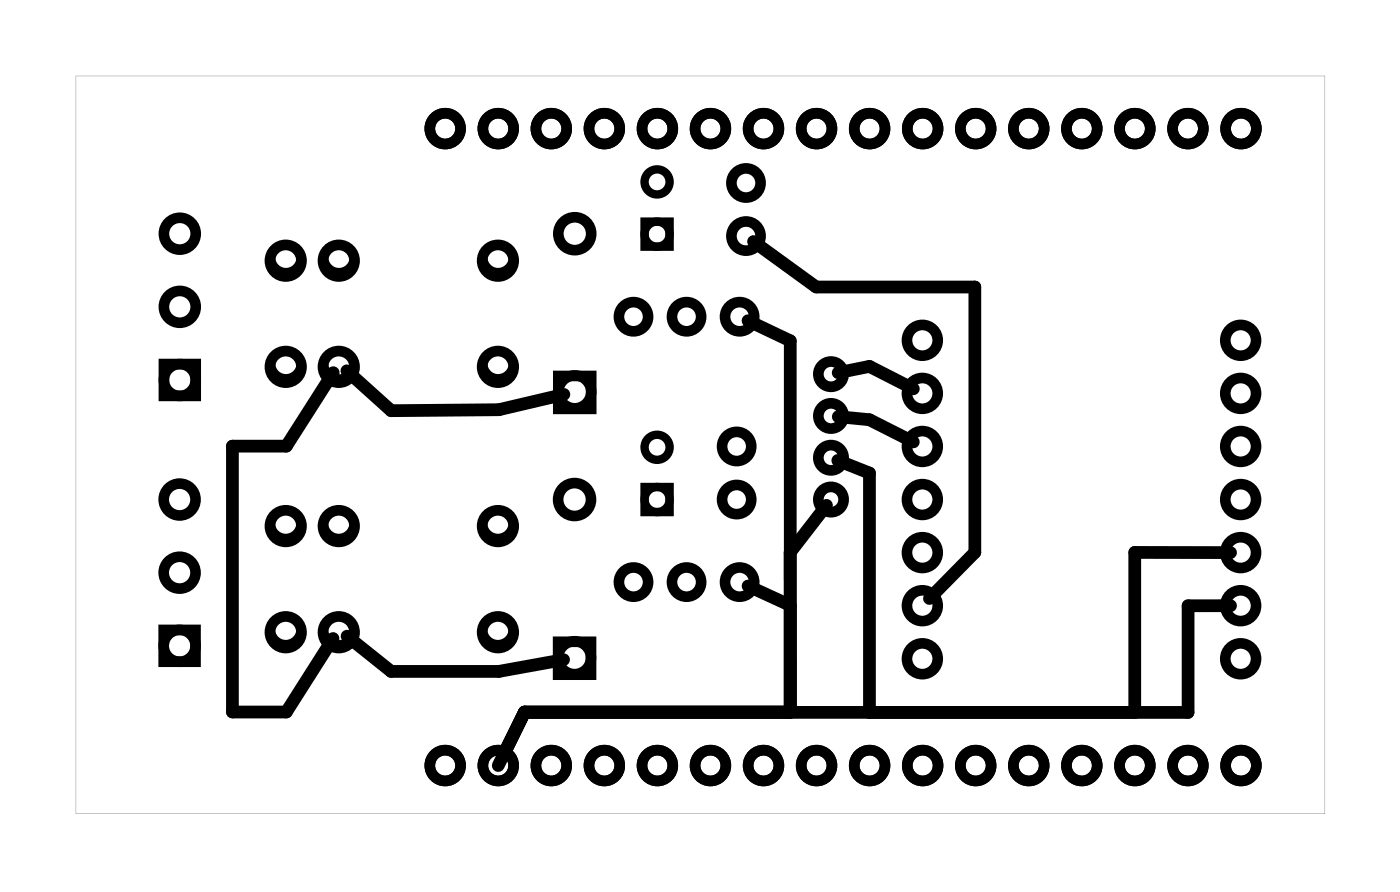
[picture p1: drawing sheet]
<svg xmlns="http://www.w3.org/2000/svg" width="67mm" height="43mm" viewBox="0 0 67 43" stroke-linecap="round" stroke-linejoin="round" font-family="sans-serif">
<path d="M3.6 3.6h59.8v35.3h-59.8zM3.6 3.6v35.3h59.8v-35.3z" fill="#000"/>
<g fill="none" stroke="#000" stroke-width=".51">
<path d="M7.8 17.4h1.6v1.5h-1.6zM26.7 18h1.6v1.6h-1.6zM7.8 30.1h1.6v1.6h-1.6zM26.7 30.7h1.6v1.6h-1.6z"/>
<circle cx="8.6" cy="11.2" r=".76"/>
<circle cx="8.6" cy="18.2" r=".76"/>
<circle cx="8.6" cy="14.7" r=".76"/>
<circle cx="13.7" cy="17.6" r=".76"/>
<circle cx="13.7" cy="12.5" r=".76"/>
<circle cx="16.2" cy="12.5" r=".76"/>
<circle cx="16.2" cy="17.6" r=".76"/>
<circle cx="21.3" cy="6.2" r=".74"/>
<circle cx="23.8" cy="12.5" r=".76"/>
<circle cx="23.8" cy="17.6" r=".76"/>
<circle cx="23.9" cy="6.2" r=".74"/>
<circle cx="26.4" cy="6.2" r=".74"/>
<circle cx="27.5" cy="11.2" r=".79"/>
<circle cx="27.5" cy="18.8" r=".79"/>
<circle cx="28.9" cy="6.2" r=".74"/>
<circle cx="30.3" cy="15.2" r=".7"/>
<circle cx="31.5" cy="6.2" r=".74"/>
<circle cx="32.9" cy="15.2" r=".7"/>
<circle cx="34" cy="6.2" r=".74"/>
<circle cx="35.4" cy="15.2" r=".7"/>
<circle cx="35.7" cy="8.8" r=".7"/>
<circle cx="35.7" cy="11.3" r=".7"/>
<circle cx="36.6" cy="6.2" r=".74"/>
<circle cx="39.1" cy="6.2" r=".74"/>
<circle cx="39.8" cy="17.9" r=".61"/>
<circle cx="39.8" cy="19.9" r=".61"/>
<circle cx="41.6" cy="6.2" r=".74"/>
<circle cx="44.2" cy="18.8" r=".74"/>
<circle cx="44.2" cy="16.3" r=".74"/>
<circle cx="44.2" cy="6.2" r=".74"/>
<circle cx="46.7" cy="6.2" r=".74"/>
<circle cx="49.3" cy="6.2" r=".74"/>
<circle cx="51.8" cy="6.2" r=".74"/>
<circle cx="54.3" cy="6.2" r=".74"/>
<circle cx="56.9" cy="6.2" r=".74"/>
<circle cx="59.4" cy="18.8" r=".74"/>
<circle cx="59.4" cy="16.3" r=".74"/>
<circle cx="59.4" cy="6.2" r=".74"/>
<circle cx="8.6" cy="23.9" r=".76"/>
<circle cx="8.6" cy="30.9" r=".76"/>
<circle cx="8.6" cy="27.4" r=".76"/>
<circle cx="13.7" cy="30.3" r=".76"/>
<circle cx="13.7" cy="25.2" r=".76"/>
<circle cx="16.2" cy="25.2" r=".76"/>
<circle cx="16.2" cy="30.3" r=".76"/>
<circle cx="21.3" cy="36.6" r=".74"/>
<circle cx="23.8" cy="30.3" r=".76"/>
<circle cx="23.8" cy="25.2" r=".76"/>
<circle cx="23.9" cy="36.6" r=".74"/>
<circle cx="26.4" cy="36.6" r=".74"/>
<circle cx="27.5" cy="23.9" r=".79"/>
<circle cx="27.5" cy="31.5" r=".79"/>
<circle cx="28.9" cy="36.6" r=".74"/>
<circle cx="30.3" cy="27.9" r=".7"/>
<circle cx="31.5" cy="36.6" r=".74"/>
<circle cx="32.9" cy="27.9" r=".7"/>
<circle cx="34" cy="36.6" r=".74"/>
<circle cx="35.3" cy="21.4" r=".7"/>
<circle cx="35.3" cy="23.9" r=".7"/>
<circle cx="35.4" cy="27.9" r=".7"/>
<circle cx="36.6" cy="36.6" r=".74"/>
<circle cx="39.1" cy="36.6" r=".74"/>
<circle cx="39.8" cy="23.9" r=".61"/>
<circle cx="39.8" cy="21.9" r=".61"/>
<circle cx="41.6" cy="36.6" r=".74"/>
<circle cx="44.2" cy="23.9" r=".74"/>
<circle cx="44.2" cy="21.4" r=".74"/>
<circle cx="44.2" cy="31.5" r=".74"/>
<circle cx="44.2" cy="26.4" r=".74"/>
<circle cx="44.2" cy="29" r=".74"/>
<circle cx="44.2" cy="36.6" r=".74"/>
<circle cx="46.7" cy="36.6" r=".74"/>
<circle cx="49.3" cy="36.6" r=".74"/>
<circle cx="51.8" cy="36.6" r=".74"/>
<circle cx="54.3" cy="36.6" r=".74"/>
<circle cx="56.9" cy="36.6" r=".74"/>
<circle cx="59.4" cy="21.4" r=".74"/>
<circle cx="59.4" cy="23.9" r=".74"/>
<circle cx="59.4" cy="31.5" r=".74"/>
<circle cx="59.4" cy="29" r=".74"/>
<circle cx="59.4" cy="26.4" r=".74"/>
<circle cx="59.4" cy="36.6" r=".74"/>
</g>
<g fill="none" stroke="#000" stroke-width=".4">
<path d="M30.9 10.6h1.2v1.2h-1.2zM30.9 23.3h1.2v1.2h-1.2z"/>
<circle cx="31.5" cy="11.2" r=".6"/>
<circle cx="31.5" cy="8.7" r=".6"/>
<circle cx="31.5" cy="23.9" r=".6"/>
<circle cx="31.5" cy="21.4" r=".6"/>
</g>
<g fill="none" stroke="#000" stroke-width=".25">
<circle cx="13.7" cy="12.3" r=".64"/>
<circle cx="13.7" cy="17.4" r=".64"/>
<circle cx="16.2" cy="17.4" r=".64"/>
<circle cx="16.2" cy="12.3" r=".64"/>
<circle cx="23.8" cy="12.3" r=".64"/>
<circle cx="23.8" cy="17.4" r=".64"/>
<circle cx="13.7" cy="25" r=".64"/>
<circle cx="13.7" cy="30.1" r=".64"/>
<circle cx="16.2" cy="30.1" r=".64"/>
<circle cx="16.2" cy="25" r=".64"/>
<circle cx="23.8" cy="25" r=".64"/>
<circle cx="23.8" cy="30.1" r=".64"/>
</g>
<path d="M16 17.8l-2.3 3.6h-2.6v12.7h2.6l2.2-3.5M16.6 17.7l2.1 2 5.2-.1 3.1-.7M35.8 15.3l2 1v17.8M36.1 11.6l3 2.1h7.6v12.7l-2.2 2.2M40.1 17.8l1.5-.3 2.1 1.1M40.1 19.9l1.5 .2 2.1 1M16.6 30.4l2.1 1.7h5.2l3.1-.5M35.8 28l2 1M39.6 24.2l-1.8 2.2M40.1 22l1.5 .6v11.5M58.9 29h-2v5.1h-31.8l-1.2 2.5M58.9 26.4h-4.6v7.7" fill="none" stroke="#000" stroke-width=".61"/>
</svg>
